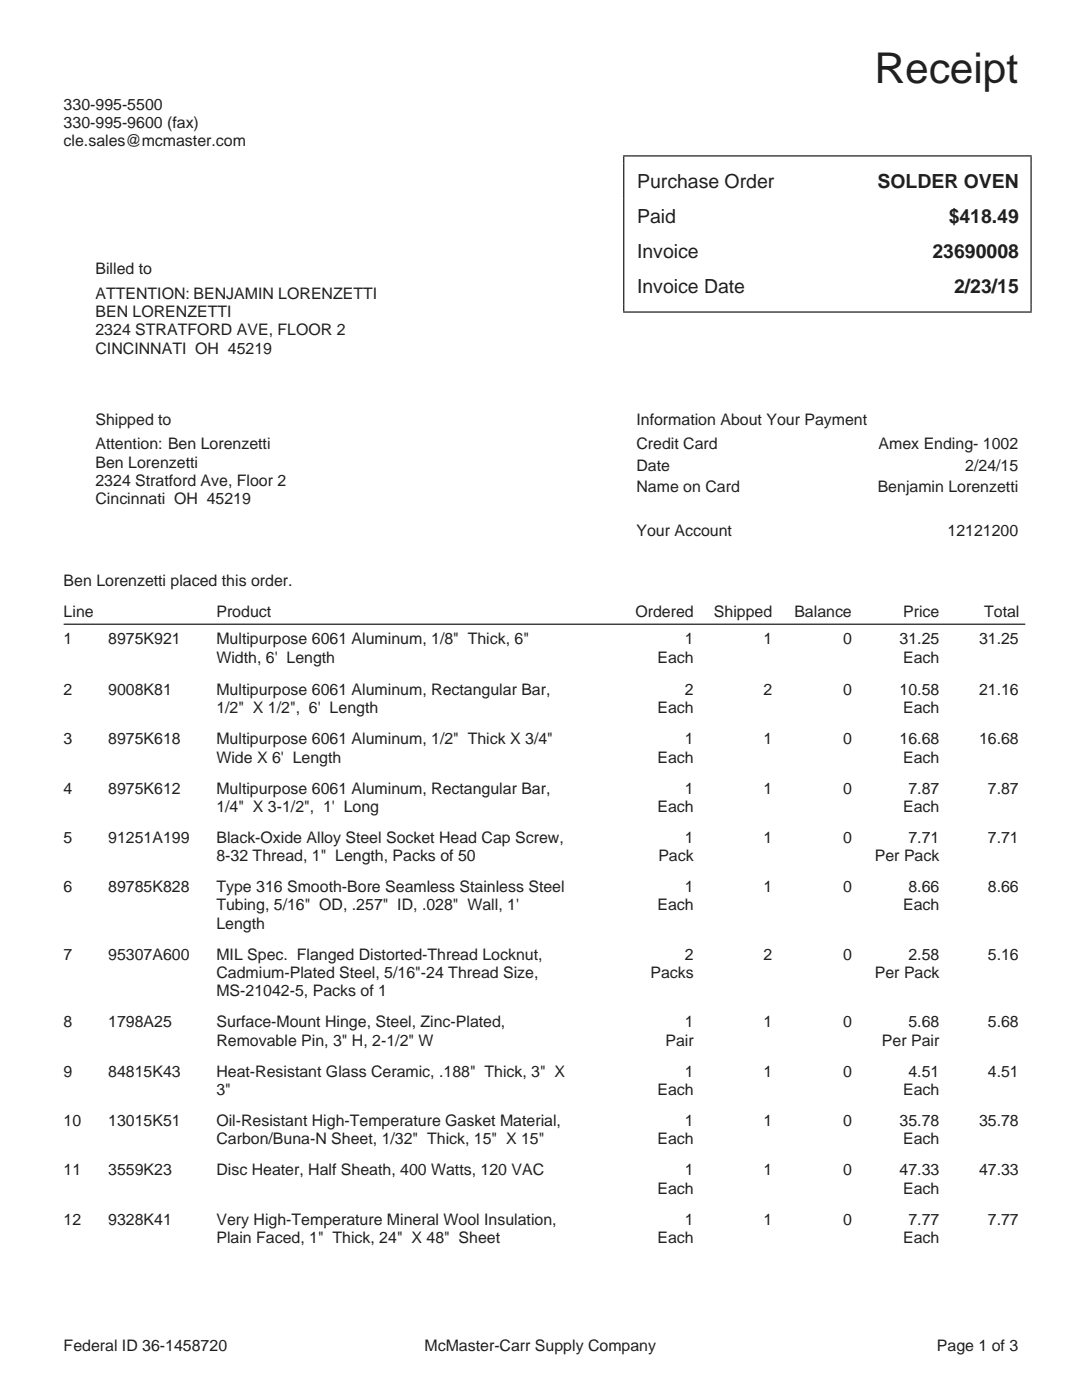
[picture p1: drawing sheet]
<svg xmlns="http://www.w3.org/2000/svg" width="216mm" height="279mm" viewBox="0 0 216 279" stroke-linecap="round" stroke-linejoin="round" font-family="sans-serif">
<defs><g id="words">
<text font-size="8.5" fill="#231f20" x="174.5" y="16.6">Receipt</text>
<g font-size="3.9" fill="#231f20">
<text x="127.1" y="37.5">Purchase Order</text>
<text x="175.1" y="37.5">SOLDER OVEN</text>
<text x="127.1" y="44.5">Paid</text>
<text x="189.3" y="44.5">$418.49</text>
<text x="127.1" y="51.5">Invoice</text>
<text x="186.1" y="51.5">23690008</text>
<text x="127.1" y="58.5">Invoice Date</text>
<text x="190.4" y="58.5">2/23/15</text>
</g>
<g font-size="3.2" fill="#231f20">
<text x="12.7" y="21.9">330-995-5500</text>
<text x="12.7" y="25.6">330-995-9600 (fax)</text>
<text x="12.7" y="29.2">cle.sales@mcmaster.com</text>
<text x="19" y="54.7">Billed to</text>
<text x="19" y="59.6">ATTENTION: BENJAMIN LORENZETTI</text>
<text x="19" y="63.3">BEN LORENZETTI</text>
<text x="19" y="66.9">2324 STRATFORD AVE, FLOOR 2</text>
<text x="19" y="70.6">CINCINNATI OH 45219</text>
<text x="19" y="84.7">Shipped to</text>
<text x="19" y="89.7">Attention: Ben Lorenzetti</text>
<text x="127" y="84.7">Information About Your Payment</text>
<text x="127" y="89.7">Credit Card</text>
<text x="175.3" y="89.7">Amex Ending- 1002</text>
<text x="19" y="93.3">Ben Lorenzetti</text>
<text x="127" y="94">Date</text>
<text x="192.6" y="94">2/24/15</text>
<text x="19" y="97">2324 Stratford Ave, Floor 2</text>
<text x="19" y="100.6">Cincinnati OH 45219</text>
<text x="127" y="98.2">Name on Card</text>
<text x="175.1" y="98.2">Benjamin Lorenzetti</text>
<text x="127" y="107">Your Account</text>
<text x="189.1" y="107">12121200</text>
<text x="12.7" y="117">Ben Lorenzetti placed this order.</text>
<text x="12.7" y="123.2">Line</text>
<text x="43.2" y="123.2">Product</text>
<text x="126.8" y="123.2">Ordered</text>
<text x="142.4" y="123.2">Shipped</text>
<text x="158.5" y="123.2">Balance</text>
<text x="180.2" y="123.2">Price</text>
<text x="196.4" y="123.2">Total</text>
<text x="12.7" y="128.6">1</text>
<text x="21.6" y="128.6">8975K921</text>
<text x="43.2" y="128.6">Multipurpose 6061 Aluminum, 1/8&quot; Thick, 6&quot;</text>
<text x="136.7" y="128.6">1</text>
<text x="152.3" y="128.6">1</text>
<text x="168.2" y="128.6">0</text>
<text x="179.5" y="128.6">31.25</text>
<text x="195.3" y="128.6">31.25</text>
<text x="43.2" y="132.2">Width, 6' Length</text>
<text x="131.2" y="132.2">Each</text>
<text x="180.2" y="132.2">Each</text>
<text x="12.7" y="138.7">2</text>
<text x="21.6" y="138.7">9008K81</text>
<text x="43.2" y="138.7">Multipurpose 6061 Aluminum, Rectangular Bar,</text>
<text x="43.2" y="142.3">1/2&quot; X 1/2&quot;, 6' Length</text>
<text x="131.2" y="142.3">Each</text>
<text x="136.7" y="138.7">2</text>
<text x="152.3" y="138.7">2</text>
<text x="168.2" y="138.7">0</text>
<text x="179.5" y="138.7">10.58</text>
<text x="180.2" y="142.3">Each</text>
<text x="195.3" y="138.7">21.16</text>
<text x="12.7" y="148.5">3</text>
<text x="21.6" y="148.5">8975K618</text>
<text x="43.2" y="148.5">Multipurpose 6061 Aluminum, 1/2&quot; Thick X 3/4&quot;</text>
<text x="136.7" y="148.5">1</text>
<text x="152.3" y="148.5">1</text>
<text x="168.2" y="148.5">0</text>
<text x="179.5" y="148.5">16.68</text>
<text x="195.3" y="148.5">16.68</text>
<text x="43.2" y="152.2">Wide X 6' Length</text>
<text x="131.2" y="152.2">Each</text>
<text x="180.2" y="152.2">Each</text>
<text x="12.7" y="158.4">4</text>
<text x="21.6" y="158.4">8975K612</text>
<text x="43.2" y="158.4">Multipurpose 6061 Aluminum, Rectangular Bar,</text>
<text x="136.7" y="158.4">1</text>
<text x="152.3" y="158.4">1</text>
<text x="168.2" y="158.4">0</text>
<text x="181.3" y="158.4">7.87</text>
<text x="197.1" y="158.4">7.87</text>
<text x="43.2" y="162">1/4&quot; X 3-1/2&quot;, 1' Long</text>
<text x="131.2" y="162">Each</text>
<text x="180.2" y="162">Each</text>
<text x="12.7" y="168.2">5</text>
<text x="21.6" y="168.2">91251A199</text>
<text x="43.2" y="168.2">Black-Oxide Alloy Steel Socket Head Cap Screw,</text>
<text x="43.2" y="171.9">8-32 Thread, 1&quot; Length, Packs of 50</text>
<text x="131.4" y="171.9">Pack</text>
<text x="136.7" y="168.2">1</text>
<text x="152.3" y="168.2">1</text>
<text x="168.2" y="168.2">0</text>
<text x="174.6" y="171.9">Per Pack</text>
<text x="181.3" y="168.2">7.71</text>
<text x="197.1" y="168.2">7.71</text>
<text x="12.7" y="178.1">6</text>
<text x="21.6" y="178.1">89785K828</text>
<text x="43.2" y="178.1">Type 316 Smooth-Bore Seamless Stainless Steel</text>
<text x="136.7" y="178.1">1</text>
<text x="152.3" y="178.1">1</text>
<text x="168.2" y="178.1">0</text>
<text x="181.3" y="178.1">8.66</text>
<text x="197.1" y="178.1">8.66</text>
<text x="43.2" y="181.7">Tubing, 5/16&quot; OD, .257&quot; ID, .028&quot; Wall, 1'</text>
<text x="43.2" y="185.4">Length</text>
<text x="131.2" y="181.7">Each</text>
<text x="180.2" y="181.7">Each</text>
<text x="12.7" y="191.5">7</text>
<text x="21.6" y="191.5">95307A600</text>
<text x="43.2" y="191.5">MIL Spec. Flanged Distorted-Thread Locknut,</text>
<text x="136.7" y="191.5">2</text>
<text x="152.3" y="191.5">2</text>
<text x="168.2" y="191.5">0</text>
<text x="181.3" y="191.5">2.58</text>
<text x="197.1" y="191.5">5.16</text>
<text x="43.2" y="195.2">Cadmium-Plated Steel, 5/16&quot;-24 Thread Size,</text>
<text x="129.8" y="195.2">Packs</text>
<text x="174.6" y="195.2">Per Pack</text>
<text x="43.2" y="198.9">MS-21042-5, Packs of 1</text>
<text x="12.7" y="205">8</text>
<text x="21.6" y="205">1798A25</text>
<text x="43.2" y="205">Surface-Mount Hinge, Steel, Zinc-Plated,</text>
<text x="43.2" y="208.7">Removable Pin, 3&quot; H, 2-1/2&quot; W</text>
<text x="132.8" y="208.7">Pair</text>
<text x="136.7" y="205">1</text>
<text x="152.3" y="205">1</text>
<text x="168.2" y="205">0</text>
<text x="176" y="208.7">Per Pair</text>
<text x="181.3" y="205">5.68</text>
<text x="197.1" y="205">5.68</text>
<text x="12.7" y="214.9">9</text>
<text x="21.6" y="214.9">84815K43</text>
<text x="43.2" y="214.9">Heat-Resistant Glass Ceramic, .188&quot; Thick, 3&quot; X</text>
<text x="136.7" y="214.9">1</text>
<text x="152.3" y="214.9">1</text>
<text x="168.2" y="214.9">0</text>
<text x="181.3" y="214.9">4.51</text>
<text x="197.1" y="214.9">4.51</text>
<text x="43.2" y="218.5">3&quot;</text>
<text x="131.2" y="218.5">Each</text>
<text x="180.2" y="218.5">Each</text>
<text x="12.7" y="224.7">10</text>
<text x="21.6" y="224.7">13015K51</text>
<text x="43.2" y="224.7">Oil-Resistant High-Temperature Gasket Material,</text>
<text x="136.7" y="224.7">1</text>
<text x="152.3" y="224.7">1</text>
<text x="168.2" y="224.7">0</text>
<text x="179.5" y="224.7">35.78</text>
<text x="195.3" y="224.7">35.78</text>
<text x="43.2" y="228.4">Carbon/Buna-N Sheet, 1/32&quot; Thick, 15&quot; X 15&quot;</text>
<text x="131.2" y="228.4">Each</text>
<text x="180.2" y="228.4">Each</text>
<text x="12.7" y="234.6">11</text>
<text x="21.6" y="234.6">3559K23</text>
<text x="43.2" y="234.6">Disc Heater, Half Sheath, 400 Watts, 120 VAC</text>
<text x="131.2" y="238.2">Each</text>
<text x="136.7" y="234.6">1</text>
<text x="152.3" y="234.6">1</text>
<text x="168.2" y="234.6">0</text>
<text x="179.5" y="234.6">47.33</text>
<text x="180.2" y="238.2">Each</text>
<text x="195.3" y="234.6">47.33</text>
<text x="12.7" y="244.4">12</text>
<text x="21.6" y="244.4">9328K41</text>
<text x="43.2" y="244.4">Very High-Temperature Mineral Wool Insulation,</text>
<text x="136.7" y="244.4">1</text>
<text x="152.3" y="244.4">1</text>
<text x="168.2" y="244.4">0</text>
<text x="181.3" y="244.4">7.77</text>
<text x="197.1" y="244.4">7.77</text>
<text x="43.2" y="248.1">Plain Faced, 1&quot; Thick, 24&quot; X 48&quot; Sheet</text>
<text x="131.2" y="248.1">Each</text>
<text x="180.2" y="248.1">Each</text>
<text x="12.7" y="269.6">Federal ID 36-1458720</text>
<text x="84.7" y="269.6">McMaster-Carr Supply Company</text>
<text x="187" y="269.6">Page 1 of 3</text>
</g>
</g></defs>
<g fill="none" stroke="#231f20" stroke-width=".25">
<path d="M124.3 31.1h81.6zM124.5 31.2v1.5zM124.5 32.7v7zM124.5 39.7v7zM205.7 31.2v1.5zM205.7 32.7v7zM205.7 39.7v7zM124.5 46.7v7zM124.5 53.7v7zM205.7 46.7v7zM205.7 53.7v7zM124.3 62.3h81.6z"/>
<path d="M124.5 60.7v1.4zM205.7 60.7v1.4zM12.7 124.6h191.9z"/>
</g>
<use href="#words"/>
</svg>
